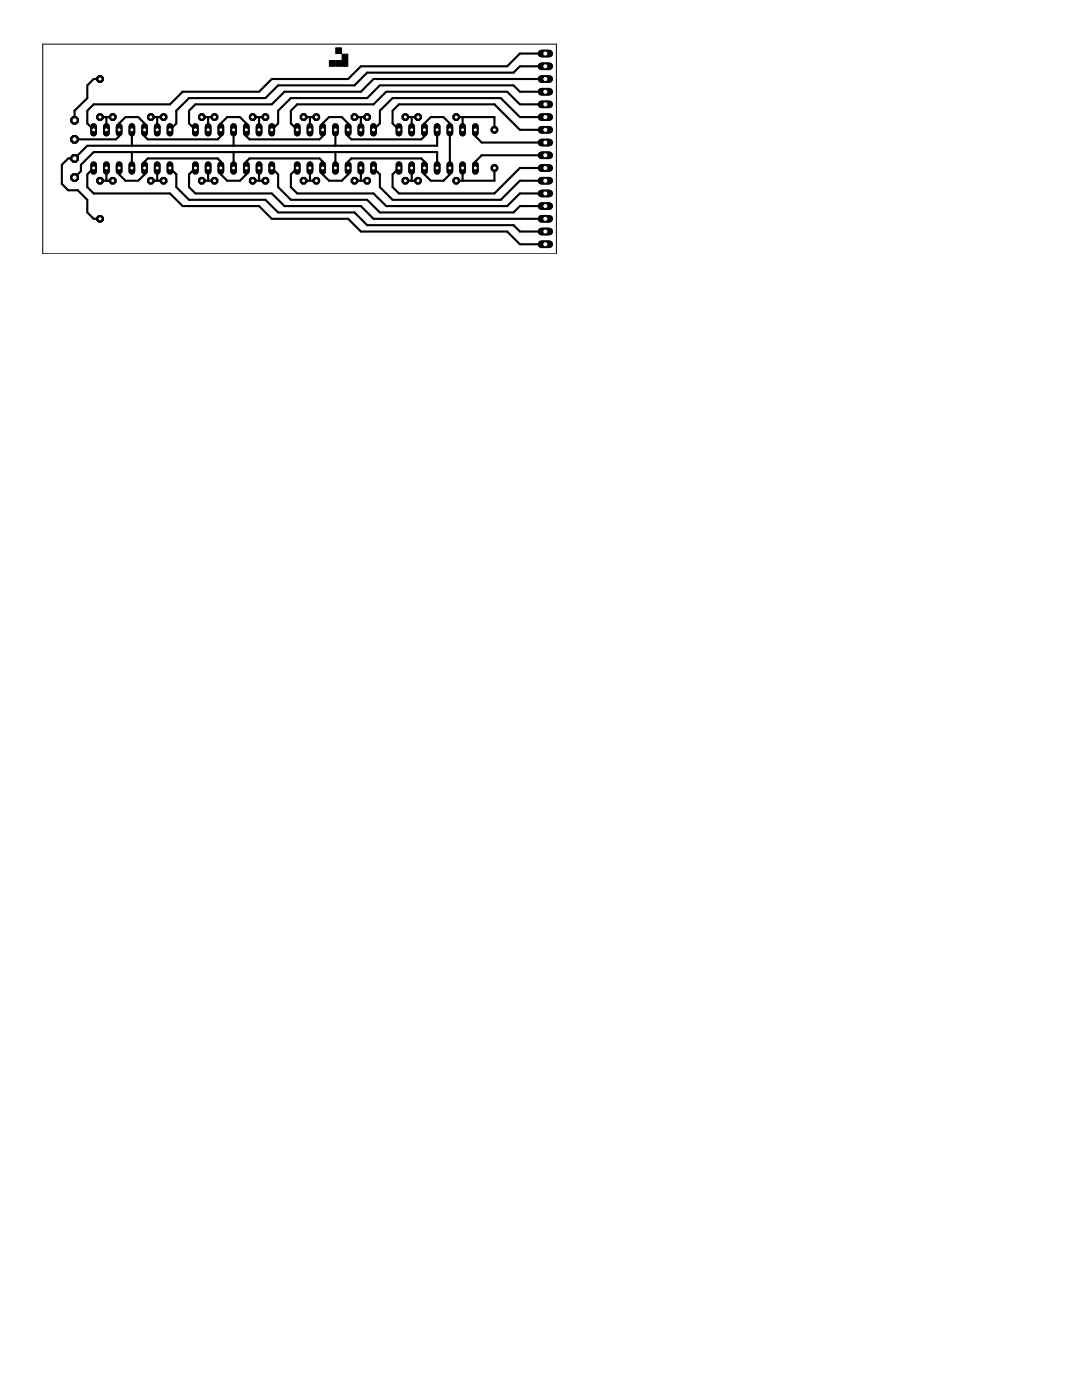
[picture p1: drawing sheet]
<svg xmlns="http://www.w3.org/2000/svg" width="216mm" height="279mm" viewBox="0 0 216 279" stroke-linecap="round" stroke-linejoin="round" font-family="sans-serif">
<path d="M65.7 12.1h1.2v1.1h-1.2zM67 12.1h1.1v1.1h-1.1zM67 9.5h1.1v1.2h-1.1zM68.3 12.1h1.1v1.1h-1.1zM68.3 10.8h1.1v1.2h-1.1z" fill="#000" stroke="#000" stroke-width=".2"/>
<g fill="none" stroke="#000" stroke-width=".42">
<path d="M20 15.8h-1.3l-1.3 1.2v2.6l-2.5 2.5v1.9M108.8 10.7h-5.1l-2.5 2.5h-29.2l-2.5 2.6h-15.3l-2.5 2.5h-15.3l-2.5 2.5h-15.2l-1.3 1.3v2.5l1.3 1.3M108.8 15.8h-34.3l-2.5 2.5h-15.2l-2.6 2.5h-15.2l-1.3 1.3v2.5l1.3 1.3M108.8 13.2h-5.1l-1.2 1.3h-29.2l-2.6 2.5h-15.2l-2.5 2.6h-15.3l-2.5 2.5v2.5l-1.3 1.3M108.8 18.3h-5.1l-1.2-1.3h-26.7l-2.5 2.6h-15.3l-2.5 2.5v2.5l-1.3 1.3M14.9 27.8h8.2l.7-.6v-2.6l1.2-1.2h2.6l1.3 1.2v2.6l.6 .6h13.9l.7-.6v-2.6l1.2-1.2h2.6l1.2 1.2v2.6l.7 .6h14l.6-.6v-2.6l1.3-1.2h2.5l1.3 1.2v2.6l.6 .6h14l.6-.6v-2.6l1.3-1.2h2.5l1.3 1.2v10.2l-1.3 1.3h-2.5l-1.3-1.3v-2.5l-.6-.7h-14l-.6 .7v2.5l-1.3 1.3h-2.5l-1.3-1.3v-2.5l-.6-.7h-14l-.7 .7v2.5l-1.2 1.3h-2.6l-1.2-1.3v-2.5l-.7-.7h-13.9l-.6 .7v2.5l-1.3 1.3h-2.6l-1.2-1.3v-1.3M18.7 33.5l-1.3 1.3v2.5l1.3 1.3h15.2l2.5 2.5h15.3l2.5 2.6h15.3l2.5 2.5h29.2l2.5 2.5h5.1M20 23.4h2.5M20 36.1h2.5M21.2 23.4v2.5M21.2 33.5v2.6M26.3 25.9v3.2"/>
<path d="M26.3 30.4v3.1M30.1 23.4h2.5M30.1 36.1h2.5M31.4 23.4v2.5M31.4 33.5v2.6M33.9 33.5l1.3 1.3v2.5l2.5 2.6h15.3l2.5 2.5h15.2l2.6 2.5h29.2l1.2 1.3h5.1M39 33.5l-1.3 1.3v2.5l1.3 1.3h15.2l2.6 2.5h15.2l2.5 2.6h34.3M40.3 23.4h2.5M40.3 36.1h2.5M41.5 23.4v2.5M41.5 33.5v2.6M46.6 25.9v3.2"/>
<path d="M46.6 30.4v3.1M50.4 23.4h2.6M50.4 36.1h2.6M51.7 23.4v2.5M51.7 33.5v2.6M54.2 33.5l1.3 1.3v2.5l2.5 2.6h15.3l2.5 2.5h26.7l1.2-1.3h5.1M59.3 33.5l-1.3 1.3v2.5l1.3 1.3h15.2l2.6 2.5h24.1l2.5-2.5h5.1M60.6 23.4h2.5M60.6 36.1h2.5M61.8 23.4v2.5M61.8 33.5v2.6M66.9 25.9v3.2"/>
<path d="M66.9 30.4v3.1M70.7 23.4h2.6M70.7 36.1h2.6M72 23.4v2.5M72 33.5v2.6M74.5 33.5l1.3 1.3v2.5l2.5 2.6h21.6l3.8-3.8h5.1M79.6 25.9l-1.3-1.3v-2.5l1.3-1.3h19.1l5 5.1h5.1M79.6 33.5l-1.3 1.3v2.5l1.3 1.3h19.1l5-5.1h5.1M80.9 23.4h2.5M80.9 36.1h2.5M82.1 23.4v2.5M82.1 33.5v2.6"/>
<path d="M87.2 25.9v3.2h-69.8l-2.5 2.5h-1.3l-1.3 1.3v3.8l1.3 1.3h1.9l1.9 1.9v2.5l1.3 1.3h1.3M87.2 33.5v-3.1h-68.5l-2.5 2.5v1.3l-1.3 1.2M91 23.4h7.7v2.5M92.3 23.4v2.5M92.3 33.5v2.6M94.8 25.9v1.3l1.3 1.2h12.7M98.7 33.5v2.6h-7.7M108.8 23.4h-5.1l-3.8-3.8h-21.6l-2.5 2.5v2.5l-1.3 1.3M108.8 20.8h-5.1l-2.5-2.5h-24.1l-2.6 2.5h-15.2l-1.3 1.3v2.5l1.3 1.3M108.8 31h-12.7l-1.3 1.3v1.2"/>
</g>
<path d="M79.6 32.9v1.3" fill="none" stroke="#000" stroke-width="1.3"/>
<circle cx="79.6" cy="33.5" r=".4" fill="#fff" stroke="#000" stroke-width=".2"/>
<path d="M82.1 32.9v1.3" fill="none" stroke="#000" stroke-width="1.3"/>
<circle cx="82.1" cy="33.5" r=".4" fill="#fff" stroke="#000" stroke-width=".2"/>
<path d="M94.8 32.9v1.3" fill="none" stroke="#000" stroke-width="1.3"/>
<circle cx="94.8" cy="33.5" r=".4" fill="#fff" stroke="#000" stroke-width=".2"/>
<path d="M94.8 25.3v1.3" fill="none" stroke="#000" stroke-width="1.3"/>
<circle cx="94.8" cy="25.9" r=".4" fill="#fff" stroke="#000" stroke-width=".2"/>
<path d="M84.7 32.9v1.3" fill="none" stroke="#000" stroke-width="1.3"/>
<circle cx="84.7" cy="33.5" r=".4" fill="#fff" stroke="#000" stroke-width=".2"/>
<path d="M87.2 32.9v1.3" fill="none" stroke="#000" stroke-width="1.3"/>
<circle cx="87.2" cy="33.5" r=".4" fill="#fff" stroke="#000" stroke-width=".2"/>
<path d="M92.3 32.9v1.3" fill="none" stroke="#000" stroke-width="1.3"/>
<circle cx="92.3" cy="33.5" r=".4" fill="#fff" stroke="#000" stroke-width=".2"/>
<path d="M89.8 32.9v1.3" fill="none" stroke="#000" stroke-width="1.3"/>
<circle cx="89.8" cy="33.5" r=".4" fill="#fff" stroke="#000" stroke-width=".2"/>
<path d="M92.3 25.3v1.3" fill="none" stroke="#000" stroke-width="1.3"/>
<circle cx="92.3" cy="25.9" r=".4" fill="#fff" stroke="#000" stroke-width=".2"/>
<path d="M89.8 25.3v1.3" fill="none" stroke="#000" stroke-width="1.3"/>
<circle cx="89.8" cy="25.9" r=".4" fill="#fff" stroke="#000" stroke-width=".2"/>
<path d="M87.2 25.3v1.3" fill="none" stroke="#000" stroke-width="1.3"/>
<circle cx="87.2" cy="25.9" r=".4" fill="#fff" stroke="#000" stroke-width=".2"/>
<path d="M84.7 25.3v1.3" fill="none" stroke="#000" stroke-width="1.3"/>
<circle cx="84.7" cy="25.9" r=".4" fill="#fff" stroke="#000" stroke-width=".2"/>
<path d="M82.1 25.3v1.3" fill="none" stroke="#000" stroke-width="1.3"/>
<circle cx="82.1" cy="25.9" r=".4" fill="#fff" stroke="#000" stroke-width=".2"/>
<path d="M79.6 25.3v1.3" fill="none" stroke="#000" stroke-width="1.3"/>
<circle cx="79.6" cy="25.9" r=".4" fill="#fff" stroke="#000" stroke-width=".2"/>
<path d="M59.3 32.9v1.3" fill="none" stroke="#000" stroke-width="1.3"/>
<circle cx="59.3" cy="33.5" r=".4" fill="#fff" stroke="#000" stroke-width=".2"/>
<path d="M61.8 32.9v1.3" fill="none" stroke="#000" stroke-width="1.3"/>
<circle cx="61.8" cy="33.5" r=".4" fill="#fff" stroke="#000" stroke-width=".2"/>
<path d="M74.5 32.9v1.3" fill="none" stroke="#000" stroke-width="1.3"/>
<circle cx="74.5" cy="33.5" r=".4" fill="#fff" stroke="#000" stroke-width=".2"/>
<path d="M74.5 25.3v1.3" fill="none" stroke="#000" stroke-width="1.3"/>
<circle cx="74.5" cy="25.9" r=".4" fill="#fff" stroke="#000" stroke-width=".2"/>
<path d="M64.4 32.9v1.3" fill="none" stroke="#000" stroke-width="1.3"/>
<circle cx="64.4" cy="33.5" r=".4" fill="#fff" stroke="#000" stroke-width=".2"/>
<path d="M66.9 32.9v1.3" fill="none" stroke="#000" stroke-width="1.3"/>
<circle cx="66.9" cy="33.5" r=".4" fill="#fff" stroke="#000" stroke-width=".2"/>
<path d="M72 32.9v1.3" fill="none" stroke="#000" stroke-width="1.3"/>
<circle cx="72" cy="33.5" r=".4" fill="#fff" stroke="#000" stroke-width=".2"/>
<path d="M69.5 32.9v1.3" fill="none" stroke="#000" stroke-width="1.3"/>
<circle cx="69.5" cy="33.5" r=".4" fill="#fff" stroke="#000" stroke-width=".2"/>
<path d="M72 25.3v1.3" fill="none" stroke="#000" stroke-width="1.3"/>
<circle cx="72" cy="25.9" r=".4" fill="#fff" stroke="#000" stroke-width=".2"/>
<path d="M69.5 25.3v1.3" fill="none" stroke="#000" stroke-width="1.3"/>
<circle cx="69.5" cy="25.9" r=".4" fill="#fff" stroke="#000" stroke-width=".2"/>
<path d="M66.9 25.3v1.3" fill="none" stroke="#000" stroke-width="1.3"/>
<circle cx="66.9" cy="25.9" r=".4" fill="#fff" stroke="#000" stroke-width=".2"/>
<path d="M64.4 25.3v1.3" fill="none" stroke="#000" stroke-width="1.3"/>
<circle cx="64.4" cy="25.9" r=".4" fill="#fff" stroke="#000" stroke-width=".2"/>
<path d="M61.8 25.3v1.3" fill="none" stroke="#000" stroke-width="1.3"/>
<circle cx="61.8" cy="25.9" r=".4" fill="#fff" stroke="#000" stroke-width=".2"/>
<path d="M59.3 25.3v1.3" fill="none" stroke="#000" stroke-width="1.3"/>
<circle cx="59.3" cy="25.9" r=".4" fill="#fff" stroke="#000" stroke-width=".2"/>
<path d="M39 32.9v1.3" fill="none" stroke="#000" stroke-width="1.3"/>
<circle cx="39" cy="33.5" r=".4" fill="#fff" stroke="#000" stroke-width=".2"/>
<path d="M41.5 32.9v1.3" fill="none" stroke="#000" stroke-width="1.3"/>
<circle cx="41.5" cy="33.5" r=".4" fill="#fff" stroke="#000" stroke-width=".2"/>
<path d="M54.2 32.9v1.3" fill="none" stroke="#000" stroke-width="1.3"/>
<circle cx="54.2" cy="33.5" r=".4" fill="#fff" stroke="#000" stroke-width=".2"/>
<path d="M54.2 25.3v1.3" fill="none" stroke="#000" stroke-width="1.3"/>
<circle cx="54.2" cy="25.9" r=".4" fill="#fff" stroke="#000" stroke-width=".2"/>
<path d="M44.1 32.9v1.3" fill="none" stroke="#000" stroke-width="1.3"/>
<circle cx="44.1" cy="33.5" r=".4" fill="#fff" stroke="#000" stroke-width=".2"/>
<path d="M46.6 32.9v1.3" fill="none" stroke="#000" stroke-width="1.3"/>
<circle cx="46.6" cy="33.5" r=".4" fill="#fff" stroke="#000" stroke-width=".2"/>
<path d="M51.7 32.9v1.3" fill="none" stroke="#000" stroke-width="1.3"/>
<circle cx="51.7" cy="33.5" r=".4" fill="#fff" stroke="#000" stroke-width=".2"/>
<path d="M49.1 32.9v1.3" fill="none" stroke="#000" stroke-width="1.3"/>
<circle cx="49.1" cy="33.5" r=".4" fill="#fff" stroke="#000" stroke-width=".2"/>
<path d="M51.7 25.3v1.3" fill="none" stroke="#000" stroke-width="1.3"/>
<circle cx="51.7" cy="25.9" r=".4" fill="#fff" stroke="#000" stroke-width=".2"/>
<path d="M49.1 25.3v1.3" fill="none" stroke="#000" stroke-width="1.3"/>
<circle cx="49.1" cy="25.9" r=".4" fill="#fff" stroke="#000" stroke-width=".2"/>
<path d="M46.6 25.3v1.3" fill="none" stroke="#000" stroke-width="1.3"/>
<circle cx="46.6" cy="25.9" r=".4" fill="#fff" stroke="#000" stroke-width=".2"/>
<path d="M44.1 25.3v1.3" fill="none" stroke="#000" stroke-width="1.3"/>
<circle cx="44.1" cy="25.9" r=".4" fill="#fff" stroke="#000" stroke-width=".2"/>
<path d="M41.5 25.3v1.3" fill="none" stroke="#000" stroke-width="1.3"/>
<circle cx="41.5" cy="25.9" r=".4" fill="#fff" stroke="#000" stroke-width=".2"/>
<path d="M39 25.3v1.3" fill="none" stroke="#000" stroke-width="1.3"/>
<circle cx="39" cy="25.9" r=".4" fill="#fff" stroke="#000" stroke-width=".2"/>
<path d="M18.7 32.9v1.3" fill="none" stroke="#000" stroke-width="1.3"/>
<circle cx="18.7" cy="33.5" r=".4" fill="#fff" stroke="#000" stroke-width=".2"/>
<path d="M21.2 32.9v1.3" fill="none" stroke="#000" stroke-width="1.3"/>
<circle cx="21.2" cy="33.5" r=".4" fill="#fff" stroke="#000" stroke-width=".2"/>
<path d="M33.9 32.9v1.3" fill="none" stroke="#000" stroke-width="1.3"/>
<circle cx="33.9" cy="33.5" r=".4" fill="#fff" stroke="#000" stroke-width=".2"/>
<path d="M33.9 25.3v1.3" fill="none" stroke="#000" stroke-width="1.3"/>
<circle cx="33.9" cy="25.9" r=".4" fill="#fff" stroke="#000" stroke-width=".2"/>
<path d="M23.8 32.9v1.3" fill="none" stroke="#000" stroke-width="1.3"/>
<circle cx="23.8" cy="33.5" r=".4" fill="#fff" stroke="#000" stroke-width=".2"/>
<path d="M26.3 32.9v1.3" fill="none" stroke="#000" stroke-width="1.3"/>
<circle cx="26.3" cy="33.5" r=".4" fill="#fff" stroke="#000" stroke-width=".2"/>
<path d="M31.4 32.9v1.3" fill="none" stroke="#000" stroke-width="1.3"/>
<circle cx="31.4" cy="33.5" r=".4" fill="#fff" stroke="#000" stroke-width=".2"/>
<path d="M28.9 32.9v1.3" fill="none" stroke="#000" stroke-width="1.3"/>
<circle cx="28.9" cy="33.5" r=".4" fill="#fff" stroke="#000" stroke-width=".2"/>
<path d="M31.4 25.3v1.3" fill="none" stroke="#000" stroke-width="1.3"/>
<circle cx="31.4" cy="25.9" r=".4" fill="#fff" stroke="#000" stroke-width=".2"/>
<path d="M28.9 25.3v1.3" fill="none" stroke="#000" stroke-width="1.3"/>
<circle cx="28.9" cy="25.9" r=".4" fill="#fff" stroke="#000" stroke-width=".2"/>
<path d="M26.3 25.3v1.3" fill="none" stroke="#000" stroke-width="1.3"/>
<circle cx="26.3" cy="25.9" r=".4" fill="#fff" stroke="#000" stroke-width=".2"/>
<path d="M23.8 25.3v1.3" fill="none" stroke="#000" stroke-width="1.3"/>
<circle cx="23.8" cy="25.9" r=".4" fill="#fff" stroke="#000" stroke-width=".2"/>
<path d="M21.2 25.3v1.3" fill="none" stroke="#000" stroke-width="1.3"/>
<circle cx="21.2" cy="25.9" r=".4" fill="#fff" stroke="#000" stroke-width=".2"/>
<path d="M18.7 25.3v1.3" fill="none" stroke="#000" stroke-width="1.3"/>
<circle cx="18.7" cy="25.9" r=".4" fill="#fff" stroke="#000" stroke-width=".2"/>
<circle cx="30.1" cy="36.1" r=".71" fill="#000" stroke="#000" stroke-width=".2"/>
<circle cx="30.1" cy="36.1" r=".4" fill="#fff" stroke="#000" stroke-width=".2"/>
<circle cx="22.5" cy="36.1" r=".71" fill="#000" stroke="#000" stroke-width=".2"/>
<circle cx="22.5" cy="36.1" r=".4" fill="#fff" stroke="#000" stroke-width=".2"/>
<circle cx="40.3" cy="36.1" r=".71" fill="#000" stroke="#000" stroke-width=".2"/>
<circle cx="40.3" cy="36.1" r=".4" fill="#fff" stroke="#000" stroke-width=".2"/>
<circle cx="32.6" cy="36.1" r=".71" fill="#000" stroke="#000" stroke-width=".2"/>
<circle cx="32.6" cy="36.1" r=".4" fill="#fff" stroke="#000" stroke-width=".2"/>
<circle cx="50.4" cy="36.1" r=".71" fill="#000" stroke="#000" stroke-width=".2"/>
<circle cx="50.4" cy="36.1" r=".4" fill="#fff" stroke="#000" stroke-width=".2"/>
<circle cx="42.8" cy="36.1" r=".71" fill="#000" stroke="#000" stroke-width=".2"/>
<circle cx="42.8" cy="36.1" r=".4" fill="#fff" stroke="#000" stroke-width=".2"/>
<circle cx="60.6" cy="36.1" r=".71" fill="#000" stroke="#000" stroke-width=".2"/>
<circle cx="60.6" cy="36.1" r=".4" fill="#fff" stroke="#000" stroke-width=".2"/>
<circle cx="53" cy="36.1" r=".71" fill="#000" stroke="#000" stroke-width=".2"/>
<circle cx="53" cy="36.1" r=".4" fill="#fff" stroke="#000" stroke-width=".2"/>
<circle cx="70.7" cy="36.1" r=".71" fill="#000" stroke="#000" stroke-width=".2"/>
<circle cx="70.7" cy="36.1" r=".4" fill="#fff" stroke="#000" stroke-width=".2"/>
<circle cx="63.1" cy="36.1" r=".71" fill="#000" stroke="#000" stroke-width=".2"/>
<circle cx="63.1" cy="36.1" r=".4" fill="#fff" stroke="#000" stroke-width=".2"/>
<circle cx="80.9" cy="36.1" r=".71" fill="#000" stroke="#000" stroke-width=".2"/>
<circle cx="80.9" cy="36.1" r=".4" fill="#fff" stroke="#000" stroke-width=".2"/>
<circle cx="73.3" cy="36.1" r=".71" fill="#000" stroke="#000" stroke-width=".2"/>
<circle cx="73.3" cy="36.1" r=".4" fill="#fff" stroke="#000" stroke-width=".2"/>
<circle cx="91" cy="36.1" r=".71" fill="#000" stroke="#000" stroke-width=".2"/>
<circle cx="91" cy="36.1" r=".4" fill="#fff" stroke="#000" stroke-width=".2"/>
<circle cx="83.4" cy="36.1" r=".71" fill="#000" stroke="#000" stroke-width=".2"/>
<circle cx="83.4" cy="36.1" r=".4" fill="#fff" stroke="#000" stroke-width=".2"/>
<circle cx="98.7" cy="25.9" r=".71" fill="#000" stroke="#000" stroke-width=".2"/>
<circle cx="98.7" cy="25.9" r=".4" fill="#fff" stroke="#000" stroke-width=".2"/>
<circle cx="98.7" cy="33.5" r=".71" fill="#000" stroke="#000" stroke-width=".2"/>
<circle cx="98.7" cy="33.5" r=".4" fill="#fff" stroke="#000" stroke-width=".2"/>
<circle cx="83.4" cy="23.4" r=".71" fill="#000" stroke="#000" stroke-width=".2"/>
<circle cx="83.4" cy="23.4" r=".4" fill="#fff" stroke="#000" stroke-width=".2"/>
<circle cx="91" cy="23.4" r=".71" fill="#000" stroke="#000" stroke-width=".2"/>
<circle cx="91" cy="23.4" r=".4" fill="#fff" stroke="#000" stroke-width=".2"/>
<circle cx="73.3" cy="23.4" r=".71" fill="#000" stroke="#000" stroke-width=".2"/>
<circle cx="73.3" cy="23.4" r=".4" fill="#fff" stroke="#000" stroke-width=".2"/>
<circle cx="80.9" cy="23.4" r=".71" fill="#000" stroke="#000" stroke-width=".2"/>
<circle cx="80.9" cy="23.4" r=".4" fill="#fff" stroke="#000" stroke-width=".2"/>
<circle cx="63.1" cy="23.4" r=".71" fill="#000" stroke="#000" stroke-width=".2"/>
<circle cx="63.1" cy="23.4" r=".4" fill="#fff" stroke="#000" stroke-width=".2"/>
<circle cx="70.7" cy="23.4" r=".71" fill="#000" stroke="#000" stroke-width=".2"/>
<circle cx="70.7" cy="23.4" r=".4" fill="#fff" stroke="#000" stroke-width=".2"/>
<circle cx="53" cy="23.4" r=".71" fill="#000" stroke="#000" stroke-width=".2"/>
<circle cx="53" cy="23.4" r=".4" fill="#fff" stroke="#000" stroke-width=".2"/>
<circle cx="60.6" cy="23.4" r=".71" fill="#000" stroke="#000" stroke-width=".2"/>
<circle cx="60.6" cy="23.4" r=".4" fill="#fff" stroke="#000" stroke-width=".2"/>
<circle cx="42.8" cy="23.4" r=".71" fill="#000" stroke="#000" stroke-width=".2"/>
<circle cx="42.8" cy="23.4" r=".4" fill="#fff" stroke="#000" stroke-width=".2"/>
<circle cx="50.4" cy="23.4" r=".71" fill="#000" stroke="#000" stroke-width=".2"/>
<circle cx="50.4" cy="23.4" r=".4" fill="#fff" stroke="#000" stroke-width=".2"/>
<circle cx="32.6" cy="23.4" r=".71" fill="#000" stroke="#000" stroke-width=".2"/>
<circle cx="32.6" cy="23.4" r=".4" fill="#fff" stroke="#000" stroke-width=".2"/>
<circle cx="40.3" cy="23.4" r=".71" fill="#000" stroke="#000" stroke-width=".2"/>
<circle cx="40.3" cy="23.4" r=".4" fill="#fff" stroke="#000" stroke-width=".2"/>
<circle cx="22.5" cy="23.4" r=".71" fill="#000" stroke="#000" stroke-width=".2"/>
<circle cx="22.5" cy="23.4" r=".4" fill="#fff" stroke="#000" stroke-width=".2"/>
<circle cx="30.1" cy="23.4" r=".71" fill="#000" stroke="#000" stroke-width=".2"/>
<circle cx="30.1" cy="23.4" r=".4" fill="#fff" stroke="#000" stroke-width=".2"/>
<circle cx="20" cy="15.8" r=".71" fill="#000" stroke="#000" stroke-width=".2"/>
<circle cx="20" cy="15.8" r=".4" fill="#fff" stroke="#000" stroke-width=".2"/>
<circle cx="20" cy="23.4" r=".71" fill="#000" stroke="#000" stroke-width=".2"/>
<circle cx="20" cy="23.4" r=".4" fill="#fff" stroke="#000" stroke-width=".2"/>
<circle cx="20" cy="36.1" r=".71" fill="#000" stroke="#000" stroke-width=".2"/>
<circle cx="20" cy="36.1" r=".4" fill="#fff" stroke="#000" stroke-width=".2"/>
<circle cx="20" cy="43.7" r=".71" fill="#000" stroke="#000" stroke-width=".2"/>
<circle cx="20" cy="43.7" r=".4" fill="#fff" stroke="#000" stroke-width=".2"/>
<circle cx="14.9" cy="24" r=".83" fill="#000" stroke="#000" stroke-width=".2"/>
<circle cx="14.9" cy="24" r=".51" fill="#fff" stroke="#000" stroke-width=".2"/>
<circle cx="14.9" cy="31.6" r=".83" fill="#000" stroke="#000" stroke-width=".2"/>
<circle cx="14.9" cy="31.6" r=".51" fill="#fff" stroke="#000" stroke-width=".2"/>
<circle cx="14.9" cy="27.8" r=".83" fill="#000" stroke="#000" stroke-width=".2"/>
<circle cx="14.9" cy="27.8" r=".51" fill="#fff" stroke="#000" stroke-width=".2"/>
<path d="M108.1 10.7h1.5" fill="none" stroke="#000" stroke-width="1.5"/>
<circle cx="108.8" cy="10.7" r=".51" fill="#fff" stroke="#000" stroke-width=".2"/>
<path d="M108.1 13.2h1.5" fill="none" stroke="#000" stroke-width="1.5"/>
<circle cx="108.8" cy="13.2" r=".51" fill="#fff" stroke="#000" stroke-width=".2"/>
<path d="M108.1 15.8h1.5" fill="none" stroke="#000" stroke-width="1.5"/>
<circle cx="108.8" cy="15.8" r=".51" fill="#fff" stroke="#000" stroke-width=".2"/>
<path d="M108.1 18.3h1.5" fill="none" stroke="#000" stroke-width="1.5"/>
<circle cx="108.8" cy="18.3" r=".51" fill="#fff" stroke="#000" stroke-width=".2"/>
<path d="M108.1 20.8h1.5" fill="none" stroke="#000" stroke-width="1.5"/>
<circle cx="108.8" cy="20.8" r=".51" fill="#fff" stroke="#000" stroke-width=".2"/>
<path d="M108.1 23.4h1.5" fill="none" stroke="#000" stroke-width="1.5"/>
<circle cx="108.8" cy="23.4" r=".51" fill="#fff" stroke="#000" stroke-width=".2"/>
<path d="M108.1 25.9h1.5" fill="none" stroke="#000" stroke-width="1.5"/>
<circle cx="108.8" cy="25.9" r=".51" fill="#fff" stroke="#000" stroke-width=".2"/>
<path d="M108.1 28.4h1.5" fill="none" stroke="#000" stroke-width="1.5"/>
<circle cx="108.8" cy="28.4" r=".51" fill="#fff" stroke="#000" stroke-width=".2"/>
<path d="M108.1 31h1.5" fill="none" stroke="#000" stroke-width="1.5"/>
<circle cx="108.8" cy="31" r=".51" fill="#fff" stroke="#000" stroke-width=".2"/>
<path d="M108.1 33.5h1.5" fill="none" stroke="#000" stroke-width="1.5"/>
<circle cx="108.8" cy="33.5" r=".51" fill="#fff" stroke="#000" stroke-width=".2"/>
<path d="M108.1 36.1h1.5" fill="none" stroke="#000" stroke-width="1.5"/>
<circle cx="108.8" cy="36.1" r=".51" fill="#fff" stroke="#000" stroke-width=".2"/>
<path d="M108.1 38.6h1.5" fill="none" stroke="#000" stroke-width="1.5"/>
<circle cx="108.8" cy="38.6" r=".51" fill="#fff" stroke="#000" stroke-width=".2"/>
<path d="M108.1 41.1h1.5" fill="none" stroke="#000" stroke-width="1.5"/>
<circle cx="108.8" cy="41.1" r=".51" fill="#fff" stroke="#000" stroke-width=".2"/>
<path d="M108.1 43.7h1.5" fill="none" stroke="#000" stroke-width="1.5"/>
<circle cx="108.8" cy="43.7" r=".51" fill="#fff" stroke="#000" stroke-width=".2"/>
<path d="M108.1 46.2h1.5" fill="none" stroke="#000" stroke-width="1.5"/>
<circle cx="108.8" cy="46.2" r=".51" fill="#fff" stroke="#000" stroke-width=".2"/>
<path d="M108.1 48.7h1.5" fill="none" stroke="#000" stroke-width="1.5"/>
<circle cx="108.8" cy="48.7" r=".51" fill="#fff" stroke="#000" stroke-width=".2"/>
<circle cx="14.9" cy="35.4" r=".83" fill="#000" stroke="#000" stroke-width=".2"/>
<circle cx="14.9" cy="35.4" r=".51" fill="#fff" stroke="#000" stroke-width=".2"/>
<path d="M79.6 32.9v1.3" fill="none" stroke="#000" stroke-width="1.3"/>
<circle cx="79.6" cy="33.5" r=".4" fill="#fff" stroke="#000" stroke-width=".2"/>
<path d="M82.1 32.9v1.3" fill="none" stroke="#000" stroke-width="1.3"/>
<circle cx="82.1" cy="33.5" r=".4" fill="#fff" stroke="#000" stroke-width=".2"/>
<path d="M94.8 32.9v1.3" fill="none" stroke="#000" stroke-width="1.3"/>
<circle cx="94.8" cy="33.5" r=".4" fill="#fff" stroke="#000" stroke-width=".2"/>
<path d="M94.8 25.3v1.3" fill="none" stroke="#000" stroke-width="1.3"/>
<circle cx="94.8" cy="25.9" r=".4" fill="#fff" stroke="#000" stroke-width=".2"/>
<path d="M84.7 32.9v1.3" fill="none" stroke="#000" stroke-width="1.3"/>
<circle cx="84.7" cy="33.5" r=".4" fill="#fff" stroke="#000" stroke-width=".2"/>
<path d="M87.2 32.9v1.3" fill="none" stroke="#000" stroke-width="1.3"/>
<circle cx="87.2" cy="33.5" r=".4" fill="#fff" stroke="#000" stroke-width=".2"/>
<path d="M92.3 32.9v1.3" fill="none" stroke="#000" stroke-width="1.3"/>
<circle cx="92.3" cy="33.5" r=".4" fill="#fff" stroke="#000" stroke-width=".2"/>
<path d="M89.8 32.9v1.3" fill="none" stroke="#000" stroke-width="1.3"/>
<circle cx="89.8" cy="33.5" r=".4" fill="#fff" stroke="#000" stroke-width=".2"/>
<path d="M92.3 25.3v1.3" fill="none" stroke="#000" stroke-width="1.3"/>
<circle cx="92.3" cy="25.9" r=".4" fill="#fff" stroke="#000" stroke-width=".2"/>
<path d="M89.8 25.3v1.3" fill="none" stroke="#000" stroke-width="1.3"/>
<circle cx="89.8" cy="25.9" r=".4" fill="#fff" stroke="#000" stroke-width=".2"/>
<path d="M87.2 25.3v1.3" fill="none" stroke="#000" stroke-width="1.3"/>
<circle cx="87.2" cy="25.9" r=".4" fill="#fff" stroke="#000" stroke-width=".2"/>
<path d="M84.7 25.3v1.3" fill="none" stroke="#000" stroke-width="1.3"/>
<circle cx="84.7" cy="25.9" r=".4" fill="#fff" stroke="#000" stroke-width=".2"/>
<path d="M82.1 25.3v1.3" fill="none" stroke="#000" stroke-width="1.3"/>
<circle cx="82.1" cy="25.9" r=".4" fill="#fff" stroke="#000" stroke-width=".2"/>
<path d="M79.6 25.3v1.3" fill="none" stroke="#000" stroke-width="1.3"/>
<circle cx="79.6" cy="25.9" r=".4" fill="#fff" stroke="#000" stroke-width=".2"/>
<path d="M59.3 32.9v1.3" fill="none" stroke="#000" stroke-width="1.3"/>
<circle cx="59.3" cy="33.5" r=".4" fill="#fff" stroke="#000" stroke-width=".2"/>
<path d="M61.8 32.9v1.3" fill="none" stroke="#000" stroke-width="1.3"/>
<circle cx="61.8" cy="33.5" r=".4" fill="#fff" stroke="#000" stroke-width=".2"/>
<path d="M74.5 32.9v1.3" fill="none" stroke="#000" stroke-width="1.3"/>
<circle cx="74.5" cy="33.5" r=".4" fill="#fff" stroke="#000" stroke-width=".2"/>
<path d="M74.5 25.3v1.3" fill="none" stroke="#000" stroke-width="1.3"/>
<circle cx="74.5" cy="25.9" r=".4" fill="#fff" stroke="#000" stroke-width=".2"/>
<path d="M64.4 32.9v1.3" fill="none" stroke="#000" stroke-width="1.3"/>
<circle cx="64.4" cy="33.5" r=".4" fill="#fff" stroke="#000" stroke-width=".2"/>
<path d="M66.9 32.9v1.3" fill="none" stroke="#000" stroke-width="1.3"/>
<circle cx="66.9" cy="33.5" r=".4" fill="#fff" stroke="#000" stroke-width=".2"/>
<path d="M72 32.9v1.3" fill="none" stroke="#000" stroke-width="1.3"/>
<circle cx="72" cy="33.5" r=".4" fill="#fff" stroke="#000" stroke-width=".2"/>
<path d="M69.5 32.9v1.3" fill="none" stroke="#000" stroke-width="1.3"/>
<circle cx="69.5" cy="33.5" r=".4" fill="#fff" stroke="#000" stroke-width=".2"/>
<path d="M72 25.3v1.3" fill="none" stroke="#000" stroke-width="1.3"/>
<circle cx="72" cy="25.9" r=".4" fill="#fff" stroke="#000" stroke-width=".2"/>
<path d="M69.5 25.3v1.3" fill="none" stroke="#000" stroke-width="1.3"/>
<circle cx="69.5" cy="25.9" r=".4" fill="#fff" stroke="#000" stroke-width=".2"/>
<path d="M66.9 25.3v1.3" fill="none" stroke="#000" stroke-width="1.3"/>
<circle cx="66.9" cy="25.9" r=".4" fill="#fff" stroke="#000" stroke-width=".2"/>
<path d="M64.4 25.3v1.3" fill="none" stroke="#000" stroke-width="1.3"/>
<circle cx="64.4" cy="25.9" r=".4" fill="#fff" stroke="#000" stroke-width=".2"/>
<path d="M61.8 25.3v1.3" fill="none" stroke="#000" stroke-width="1.3"/>
<circle cx="61.8" cy="25.9" r=".4" fill="#fff" stroke="#000" stroke-width=".2"/>
<path d="M59.3 25.3v1.3" fill="none" stroke="#000" stroke-width="1.3"/>
<circle cx="59.3" cy="25.9" r=".4" fill="#fff" stroke="#000" stroke-width=".2"/>
<path d="M39 32.9v1.3" fill="none" stroke="#000" stroke-width="1.3"/>
<circle cx="39" cy="33.5" r=".4" fill="#fff" stroke="#000" stroke-width=".2"/>
<path d="M41.5 32.9v1.3" fill="none" stroke="#000" stroke-width="1.3"/>
<circle cx="41.5" cy="33.5" r=".4" fill="#fff" stroke="#000" stroke-width=".2"/>
<path d="M54.2 32.9v1.3" fill="none" stroke="#000" stroke-width="1.3"/>
<circle cx="54.2" cy="33.5" r=".4" fill="#fff" stroke="#000" stroke-width=".2"/>
<path d="M54.2 25.3v1.3" fill="none" stroke="#000" stroke-width="1.3"/>
<circle cx="54.2" cy="25.9" r=".4" fill="#fff" stroke="#000" stroke-width=".2"/>
<path d="M44.1 32.9v1.3" fill="none" stroke="#000" stroke-width="1.3"/>
<circle cx="44.1" cy="33.5" r=".4" fill="#fff" stroke="#000" stroke-width=".2"/>
<path d="M46.6 32.9v1.3" fill="none" stroke="#000" stroke-width="1.3"/>
<circle cx="46.6" cy="33.5" r=".4" fill="#fff" stroke="#000" stroke-width=".2"/>
<path d="M51.7 32.9v1.3" fill="none" stroke="#000" stroke-width="1.3"/>
<circle cx="51.7" cy="33.5" r=".4" fill="#fff" stroke="#000" stroke-width=".2"/>
<path d="M49.1 32.9v1.3" fill="none" stroke="#000" stroke-width="1.3"/>
<circle cx="49.1" cy="33.5" r=".4" fill="#fff" stroke="#000" stroke-width=".2"/>
<path d="M51.7 25.3v1.3" fill="none" stroke="#000" stroke-width="1.3"/>
<circle cx="51.7" cy="25.9" r=".4" fill="#fff" stroke="#000" stroke-width=".2"/>
<path d="M49.1 25.3v1.3" fill="none" stroke="#000" stroke-width="1.3"/>
<circle cx="49.1" cy="25.9" r=".4" fill="#fff" stroke="#000" stroke-width=".2"/>
<path d="M46.6 25.3v1.3" fill="none" stroke="#000" stroke-width="1.3"/>
<circle cx="46.6" cy="25.9" r=".4" fill="#fff" stroke="#000" stroke-width=".2"/>
<path d="M44.1 25.3v1.3" fill="none" stroke="#000" stroke-width="1.3"/>
<circle cx="44.1" cy="25.9" r=".4" fill="#fff" stroke="#000" stroke-width=".2"/>
<path d="M41.5 25.3v1.3" fill="none" stroke="#000" stroke-width="1.3"/>
<circle cx="41.5" cy="25.9" r=".4" fill="#fff" stroke="#000" stroke-width=".2"/>
<path d="M39 25.3v1.3" fill="none" stroke="#000" stroke-width="1.3"/>
<circle cx="39" cy="25.9" r=".4" fill="#fff" stroke="#000" stroke-width=".2"/>
<path d="M18.7 32.9v1.3" fill="none" stroke="#000" stroke-width="1.3"/>
<circle cx="18.7" cy="33.5" r=".4" fill="#fff" stroke="#000" stroke-width=".2"/>
<path d="M21.2 32.9v1.3" fill="none" stroke="#000" stroke-width="1.3"/>
<circle cx="21.2" cy="33.5" r=".4" fill="#fff" stroke="#000" stroke-width=".2"/>
<path d="M33.9 32.9v1.3" fill="none" stroke="#000" stroke-width="1.3"/>
<circle cx="33.9" cy="33.5" r=".4" fill="#fff" stroke="#000" stroke-width=".2"/>
<path d="M33.9 25.3v1.3" fill="none" stroke="#000" stroke-width="1.3"/>
<circle cx="33.9" cy="25.9" r=".4" fill="#fff" stroke="#000" stroke-width=".2"/>
<path d="M23.8 32.9v1.3" fill="none" stroke="#000" stroke-width="1.3"/>
<circle cx="23.8" cy="33.5" r=".4" fill="#fff" stroke="#000" stroke-width=".2"/>
<path d="M26.3 32.9v1.3" fill="none" stroke="#000" stroke-width="1.3"/>
<circle cx="26.3" cy="33.5" r=".4" fill="#fff" stroke="#000" stroke-width=".2"/>
<path d="M31.4 32.9v1.3" fill="none" stroke="#000" stroke-width="1.3"/>
<circle cx="31.4" cy="33.5" r=".4" fill="#fff" stroke="#000" stroke-width=".2"/>
<path d="M28.9 32.9v1.3" fill="none" stroke="#000" stroke-width="1.3"/>
<circle cx="28.9" cy="33.5" r=".4" fill="#fff" stroke="#000" stroke-width=".2"/>
<path d="M31.4 25.3v1.3" fill="none" stroke="#000" stroke-width="1.3"/>
<circle cx="31.4" cy="25.9" r=".4" fill="#fff" stroke="#000" stroke-width=".2"/>
<path d="M28.9 25.3v1.3" fill="none" stroke="#000" stroke-width="1.3"/>
<circle cx="28.9" cy="25.9" r=".4" fill="#fff" stroke="#000" stroke-width=".2"/>
<path d="M26.3 25.3v1.3" fill="none" stroke="#000" stroke-width="1.3"/>
<circle cx="26.3" cy="25.9" r=".4" fill="#fff" stroke="#000" stroke-width=".2"/>
<path d="M23.8 25.3v1.3" fill="none" stroke="#000" stroke-width="1.3"/>
<circle cx="23.8" cy="25.9" r=".4" fill="#fff" stroke="#000" stroke-width=".2"/>
<path d="M21.2 25.3v1.3" fill="none" stroke="#000" stroke-width="1.3"/>
<circle cx="21.2" cy="25.9" r=".4" fill="#fff" stroke="#000" stroke-width=".2"/>
<path d="M18.7 25.3v1.3" fill="none" stroke="#000" stroke-width="1.3"/>
<circle cx="18.7" cy="25.9" r=".4" fill="#fff" stroke="#000" stroke-width=".2"/>
<circle cx="30.1" cy="36.1" r=".71" fill="#000" stroke="#000" stroke-width=".2"/>
<circle cx="30.1" cy="36.1" r=".4" fill="#fff" stroke="#000" stroke-width=".2"/>
<circle cx="22.5" cy="36.1" r=".71" fill="#000" stroke="#000" stroke-width=".2"/>
<circle cx="22.5" cy="36.1" r=".4" fill="#fff" stroke="#000" stroke-width=".2"/>
<circle cx="40.3" cy="36.1" r=".71" fill="#000" stroke="#000" stroke-width=".2"/>
<circle cx="40.3" cy="36.1" r=".4" fill="#fff" stroke="#000" stroke-width=".2"/>
<circle cx="32.6" cy="36.1" r=".71" fill="#000" stroke="#000" stroke-width=".2"/>
<circle cx="32.6" cy="36.1" r=".4" fill="#fff" stroke="#000" stroke-width=".2"/>
<circle cx="50.4" cy="36.1" r=".71" fill="#000" stroke="#000" stroke-width=".2"/>
<circle cx="50.4" cy="36.1" r=".4" fill="#fff" stroke="#000" stroke-width=".2"/>
<circle cx="42.8" cy="36.1" r=".71" fill="#000" stroke="#000" stroke-width=".2"/>
<circle cx="42.8" cy="36.1" r=".4" fill="#fff" stroke="#000" stroke-width=".2"/>
<circle cx="60.6" cy="36.1" r=".71" fill="#000" stroke="#000" stroke-width=".2"/>
<circle cx="60.6" cy="36.1" r=".4" fill="#fff" stroke="#000" stroke-width=".2"/>
<circle cx="53" cy="36.1" r=".71" fill="#000" stroke="#000" stroke-width=".2"/>
<circle cx="53" cy="36.1" r=".4" fill="#fff" stroke="#000" stroke-width=".2"/>
<circle cx="70.7" cy="36.1" r=".71" fill="#000" stroke="#000" stroke-width=".2"/>
<circle cx="70.7" cy="36.1" r=".4" fill="#fff" stroke="#000" stroke-width=".2"/>
<circle cx="63.1" cy="36.1" r=".71" fill="#000" stroke="#000" stroke-width=".2"/>
<circle cx="63.1" cy="36.1" r=".4" fill="#fff" stroke="#000" stroke-width=".2"/>
<circle cx="80.9" cy="36.1" r=".71" fill="#000" stroke="#000" stroke-width=".2"/>
<circle cx="80.9" cy="36.1" r=".4" fill="#fff" stroke="#000" stroke-width=".2"/>
<circle cx="73.3" cy="36.1" r=".71" fill="#000" stroke="#000" stroke-width=".2"/>
<circle cx="73.3" cy="36.1" r=".4" fill="#fff" stroke="#000" stroke-width=".2"/>
<circle cx="91" cy="36.1" r=".71" fill="#000" stroke="#000" stroke-width=".2"/>
<circle cx="91" cy="36.1" r=".4" fill="#fff" stroke="#000" stroke-width=".2"/>
<circle cx="83.4" cy="36.1" r=".71" fill="#000" stroke="#000" stroke-width=".2"/>
<circle cx="83.4" cy="36.1" r=".4" fill="#fff" stroke="#000" stroke-width=".2"/>
<circle cx="98.7" cy="25.9" r=".71" fill="#000" stroke="#000" stroke-width=".2"/>
<circle cx="98.7" cy="25.9" r=".4" fill="#fff" stroke="#000" stroke-width=".2"/>
<circle cx="98.7" cy="33.5" r=".71" fill="#000" stroke="#000" stroke-width=".2"/>
<circle cx="98.7" cy="33.5" r=".4" fill="#fff" stroke="#000" stroke-width=".2"/>
<circle cx="83.4" cy="23.4" r=".71" fill="#000" stroke="#000" stroke-width=".2"/>
<circle cx="83.4" cy="23.4" r=".4" fill="#fff" stroke="#000" stroke-width=".2"/>
<circle cx="91" cy="23.4" r=".71" fill="#000" stroke="#000" stroke-width=".2"/>
<circle cx="91" cy="23.4" r=".4" fill="#fff" stroke="#000" stroke-width=".2"/>
<circle cx="73.3" cy="23.4" r=".71" fill="#000" stroke="#000" stroke-width=".2"/>
<circle cx="73.3" cy="23.4" r=".4" fill="#fff" stroke="#000" stroke-width=".2"/>
<circle cx="80.9" cy="23.4" r=".71" fill="#000" stroke="#000" stroke-width=".2"/>
<circle cx="80.9" cy="23.4" r=".4" fill="#fff" stroke="#000" stroke-width=".2"/>
<circle cx="63.1" cy="23.4" r=".71" fill="#000" stroke="#000" stroke-width=".2"/>
<circle cx="63.1" cy="23.4" r=".4" fill="#fff" stroke="#000" stroke-width=".2"/>
<circle cx="70.7" cy="23.4" r=".71" fill="#000" stroke="#000" stroke-width=".2"/>
<circle cx="70.7" cy="23.4" r=".4" fill="#fff" stroke="#000" stroke-width=".2"/>
<circle cx="53" cy="23.4" r=".71" fill="#000" stroke="#000" stroke-width=".2"/>
<circle cx="53" cy="23.4" r=".4" fill="#fff" stroke="#000" stroke-width=".2"/>
<circle cx="60.6" cy="23.4" r=".71" fill="#000" stroke="#000" stroke-width=".2"/>
<circle cx="60.6" cy="23.4" r=".4" fill="#fff" stroke="#000" stroke-width=".2"/>
<circle cx="42.8" cy="23.4" r=".71" fill="#000" stroke="#000" stroke-width=".2"/>
<circle cx="42.8" cy="23.4" r=".4" fill="#fff" stroke="#000" stroke-width=".2"/>
<circle cx="50.4" cy="23.4" r=".71" fill="#000" stroke="#000" stroke-width=".2"/>
<circle cx="50.4" cy="23.4" r=".4" fill="#fff" stroke="#000" stroke-width=".2"/>
<circle cx="32.6" cy="23.4" r=".71" fill="#000" stroke="#000" stroke-width=".2"/>
<circle cx="32.6" cy="23.4" r=".4" fill="#fff" stroke="#000" stroke-width=".2"/>
<circle cx="40.3" cy="23.4" r=".71" fill="#000" stroke="#000" stroke-width=".2"/>
<circle cx="40.3" cy="23.4" r=".4" fill="#fff" stroke="#000" stroke-width=".2"/>
<circle cx="22.5" cy="23.4" r=".71" fill="#000" stroke="#000" stroke-width=".2"/>
<circle cx="22.5" cy="23.4" r=".4" fill="#fff" stroke="#000" stroke-width=".2"/>
<circle cx="30.1" cy="23.4" r=".71" fill="#000" stroke="#000" stroke-width=".2"/>
<circle cx="30.1" cy="23.4" r=".4" fill="#fff" stroke="#000" stroke-width=".2"/>
<circle cx="20" cy="15.8" r=".71" fill="#000" stroke="#000" stroke-width=".2"/>
<circle cx="20" cy="15.8" r=".4" fill="#fff" stroke="#000" stroke-width=".2"/>
<circle cx="20" cy="23.4" r=".71" fill="#000" stroke="#000" stroke-width=".2"/>
<circle cx="20" cy="23.4" r=".4" fill="#fff" stroke="#000" stroke-width=".2"/>
<circle cx="20" cy="36.1" r=".71" fill="#000" stroke="#000" stroke-width=".2"/>
<circle cx="20" cy="36.1" r=".4" fill="#fff" stroke="#000" stroke-width=".2"/>
<circle cx="20" cy="43.7" r=".71" fill="#000" stroke="#000" stroke-width=".2"/>
<circle cx="20" cy="43.7" r=".4" fill="#fff" stroke="#000" stroke-width=".2"/>
<circle cx="14.9" cy="24" r=".83" fill="#000" stroke="#000" stroke-width=".2"/>
<circle cx="14.9" cy="24" r=".51" fill="#fff" stroke="#000" stroke-width=".2"/>
<circle cx="14.9" cy="31.6" r=".83" fill="#000" stroke="#000" stroke-width=".2"/>
<circle cx="14.9" cy="31.6" r=".51" fill="#fff" stroke="#000" stroke-width=".2"/>
<circle cx="14.9" cy="27.8" r=".83" fill="#000" stroke="#000" stroke-width=".2"/>
<circle cx="14.9" cy="27.8" r=".51" fill="#fff" stroke="#000" stroke-width=".2"/>
<path d="M108.1 10.7h1.5" fill="none" stroke="#000" stroke-width="1.5"/>
<circle cx="108.8" cy="10.7" r=".51" fill="#fff" stroke="#000" stroke-width=".2"/>
<path d="M108.1 13.2h1.5" fill="none" stroke="#000" stroke-width="1.5"/>
<circle cx="108.8" cy="13.2" r=".51" fill="#fff" stroke="#000" stroke-width=".2"/>
<path d="M108.1 15.8h1.5" fill="none" stroke="#000" stroke-width="1.5"/>
<circle cx="108.8" cy="15.8" r=".51" fill="#fff" stroke="#000" stroke-width=".2"/>
<path d="M108.1 18.3h1.5" fill="none" stroke="#000" stroke-width="1.5"/>
<circle cx="108.8" cy="18.3" r=".51" fill="#fff" stroke="#000" stroke-width=".2"/>
<path d="M108.1 20.8h1.5" fill="none" stroke="#000" stroke-width="1.5"/>
<circle cx="108.8" cy="20.8" r=".51" fill="#fff" stroke="#000" stroke-width=".2"/>
<path d="M108.1 23.4h1.5" fill="none" stroke="#000" stroke-width="1.5"/>
<circle cx="108.8" cy="23.4" r=".51" fill="#fff" stroke="#000" stroke-width=".2"/>
<path d="M108.1 25.9h1.5" fill="none" stroke="#000" stroke-width="1.5"/>
<circle cx="108.8" cy="25.9" r=".51" fill="#fff" stroke="#000" stroke-width=".2"/>
<path d="M108.1 28.4h1.5" fill="none" stroke="#000" stroke-width="1.5"/>
<circle cx="108.8" cy="28.4" r=".51" fill="#fff" stroke="#000" stroke-width=".2"/>
<path d="M108.1 31h1.5" fill="none" stroke="#000" stroke-width="1.5"/>
<circle cx="108.8" cy="31" r=".51" fill="#fff" stroke="#000" stroke-width=".2"/>
<path d="M108.1 33.5h1.5" fill="none" stroke="#000" stroke-width="1.5"/>
<circle cx="108.8" cy="33.5" r=".51" fill="#fff" stroke="#000" stroke-width=".2"/>
<path d="M108.1 36.1h1.5" fill="none" stroke="#000" stroke-width="1.5"/>
<circle cx="108.8" cy="36.1" r=".51" fill="#fff" stroke="#000" stroke-width=".2"/>
<path d="M108.1 38.6h1.5" fill="none" stroke="#000" stroke-width="1.5"/>
<circle cx="108.8" cy="38.6" r=".51" fill="#fff" stroke="#000" stroke-width=".2"/>
<path d="M108.1 41.1h1.5" fill="none" stroke="#000" stroke-width="1.5"/>
<circle cx="108.8" cy="41.1" r=".51" fill="#fff" stroke="#000" stroke-width=".2"/>
<path d="M108.1 43.7h1.5" fill="none" stroke="#000" stroke-width="1.5"/>
<circle cx="108.8" cy="43.7" r=".51" fill="#fff" stroke="#000" stroke-width=".2"/>
<path d="M108.1 46.2h1.5" fill="none" stroke="#000" stroke-width="1.5"/>
<circle cx="108.8" cy="46.2" r=".51" fill="#fff" stroke="#000" stroke-width=".2"/>
<path d="M108.1 48.7h1.5" fill="none" stroke="#000" stroke-width="1.5"/>
<circle cx="108.8" cy="48.7" r=".51" fill="#fff" stroke="#000" stroke-width=".2"/>
<circle cx="14.9" cy="35.4" r=".83" fill="#000" stroke="#000" stroke-width=".2"/>
<circle cx="14.9" cy="35.4" r=".51" fill="#fff" stroke="#000" stroke-width=".2"/>
<path d="M8.5 8.8h102.5v41.9h-102.5z" fill="none" stroke="#000" stroke-width=".2"/>
</svg>
